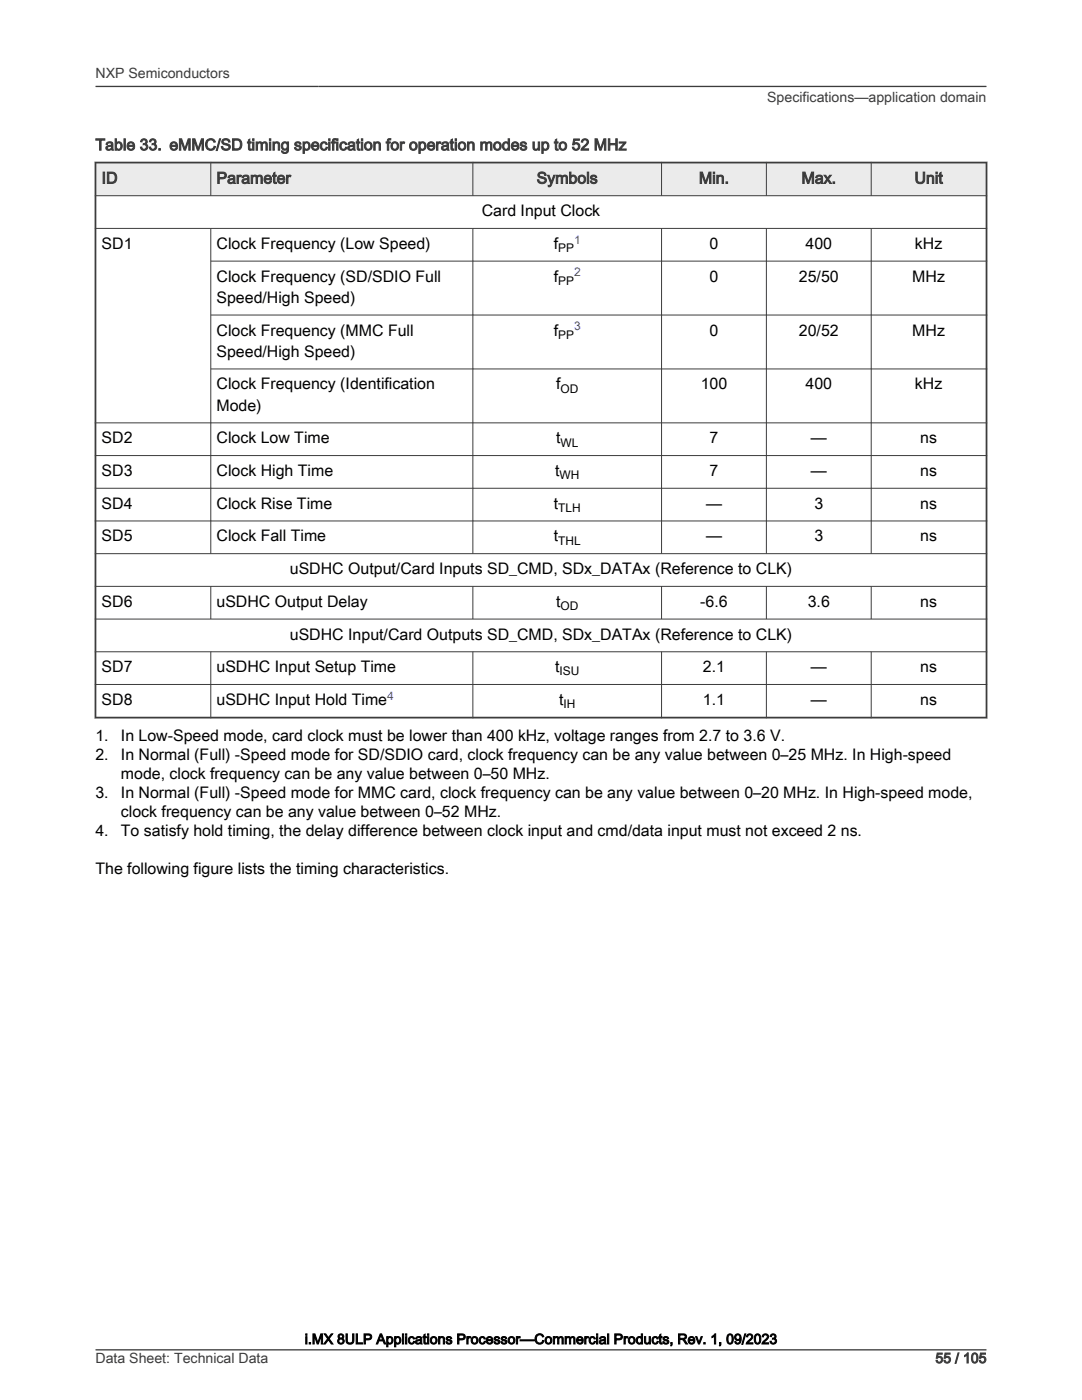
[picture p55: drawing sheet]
<svg xmlns="http://www.w3.org/2000/svg" width="216mm" height="279mm" viewBox="0 0 216 279" stroke-linecap="round" stroke-linejoin="round" font-family="sans-serif">
<defs><g id="words">
<g font-size="3.2" fill="#3c3c3c">
<text x="19" y="30">Table 33. eMMC/SD timing specification for operation modes up to 52 MHz</text>
<text x="20.3" y="36.6">ID</text>
<text x="43.2" y="36.6">Parameter</text>
<text x="107.1" y="36.6">Symbols</text>
<text x="139.5" y="36.6">Min.</text>
<text x="159.9" y="36.6">Max.</text>
<text x="182.5" y="36.6">Unit</text>
</g>
<g font-size="3.2">
<text x="96.1" y="43.1">Card Input Clock</text>
<text x="20.3" y="49.7">SD1</text>
<text x="43.2" y="49.7">Clock Frequency (Low Speed)</text>
<text x="110.5" y="49.7">f</text>
<text x="141.6" y="49.7">0</text>
<text x="160.7" y="49.7">400</text>
<text x="182.6" y="49.7">kHz</text>
<text x="43.2" y="56.2">Clock Frequency (SD/SDIO Full</text>
<text x="110.5" y="56.2">f</text>
<text x="141.6" y="56.2">0</text>
<text x="159.4" y="56.2">25/50</text>
<text x="182" y="56.2">MHz</text>
<text x="43.2" y="60.4">Speed/High Speed)</text>
<text x="43.2" y="67">Clock Frequency (MMC Full</text>
<text x="43.2" y="71.2">Speed/High Speed)</text>
<text x="110.5" y="67">f</text>
<text x="141.6" y="67">0</text>
<text x="159.4" y="67">20/52</text>
<text x="182" y="67">MHz</text>
<text x="43.2" y="77.7">Clock Frequency (Identification</text>
<text x="111" y="77.7">f</text>
<text x="139.8" y="77.7">100</text>
<text x="160.7" y="77.7">400</text>
<text x="182.6" y="77.7">kHz</text>
<text x="43.2" y="82">Mode)</text>
<text x="20.3" y="88.5">SD2</text>
<text x="43.2" y="88.5">Clock Low Time</text>
<text x="111" y="88.5">t</text>
<text x="141.6" y="88.5">7</text>
<text x="161.8" y="88.5">—</text>
<text x="183.6" y="88.5">ns</text>
<text x="20.3" y="95">SD3</text>
<text x="43.2" y="95">Clock High Time</text>
<text x="110.8" y="95">t</text>
<text x="141.6" y="95">7</text>
<text x="161.8" y="95">—</text>
<text x="183.6" y="95">ns</text>
<text x="20.3" y="101.5">SD4</text>
<text x="43.2" y="101.5">Clock Rise Time</text>
<text x="110.5" y="101.5">t</text>
<text x="140.9" y="101.5">—</text>
<text x="162.5" y="101.5">3</text>
<text x="183.6" y="101.5">ns</text>
<text x="20.3" y="108.1">SD5</text>
<text x="43.2" y="108.1">Clock Fall Time</text>
<text x="110.5" y="108.1">t</text>
<text x="140.9" y="108.1">—</text>
<text x="162.5" y="108.1">3</text>
<text x="183.6" y="108.1">ns</text>
<text x="57.8" y="114.6">uSDHC Output/Card Inputs SD_CMD, SDx_DATAx (Reference to CLK)</text>
<text x="20.3" y="121.1">SD6</text>
<text x="43.2" y="121.1">uSDHC Output Delay</text>
<text x="111" y="121.1">t</text>
<text x="139.7" y="121.1">-6.6</text>
<text x="161.2" y="121.1">3.6</text>
<text x="183.6" y="121.1">ns</text>
<text x="57.8" y="127.6">uSDHC Input/Card Outputs SD_CMD, SDx_DATAx (Reference to CLK)</text>
<text x="20.3" y="134.2">SD7</text>
<text x="43.2" y="134.2">uSDHC Input Setup Time</text>
<text x="110.8" y="134.2">t</text>
<text x="140.3" y="134.2">2.1</text>
<text x="161.8" y="134.2">—</text>
<text x="183.6" y="134.2">ns</text>
<text x="20.3" y="140.7">SD8</text>
<text x="43.2" y="140.7">uSDHC Input Hold Time</text>
<text x="111.5" y="140.7">t</text>
<text x="140.3" y="140.7">1.1</text>
<text x="161.8" y="140.7">—</text>
<text x="183.6" y="140.7">ns</text>
<text x="19" y="147.9">1.</text>
<text x="24.1" y="147.9">In Low-Speed mode, card clock must be lower than 400 kHz, voltage ranges from 2.7 to 3.6 V.</text>
<text x="19.1" y="151.7">2.</text>
<text x="24.1" y="151.7">In Normal (Full) -Speed mode for SD/SDIO card, clock frequency can be any value between 0–25 MHz. In High-speed</text>
<text x="24.1" y="155.5">mode, clock frequency can be any value between 0–50 MHz.</text>
<text x="19.1" y="159.3">3.</text>
<text x="24.1" y="159.3">In Normal (Full) -Speed mode for MMC card, clock frequency can be any value between 0–20 MHz. In High-speed mode,</text>
<text x="19.1" y="166.9">4.</text>
<text x="24.1" y="163.1">clock frequency can be any value between 0–52 MHz.</text>
<text x="24.1" y="166.9">To satisfy hold timing, the delay difference between clock input and cmd/data input must not exceed 2 ns.</text>
<text x="19.1" y="174.5">The following figure lists the timing characteristics.</text>
</g>
<g font-size="2.8" fill="#3c3c3c">
<text x="19" y="15.6">NXP Semiconductors</text>
<text x="153.1" y="20.4">Specifications—application domain</text>
<text x="19" y="272">Data Sheet: Technical Data</text>
<text x="186.7" y="272">55 / 105</text>
</g>
<text font-size="2.8" x="60.8" y="268.2">i.MX 8ULP Applications Processor—Commercial Products, Rev. 1, 09/2023</text>
<g font-size="2.4">
<text x="111.4" y="50.3">PP</text>
<text x="111.4" y="56.8">PP</text>
<text x="111.4" y="67.6">PP</text>
<text x="111.8" y="78.4">OD</text>
<text x="111.8" y="89.1">WL</text>
<text x="111.6" y="95.6">WH</text>
<text x="111.4" y="102.2">TLH</text>
<text x="111.4" y="108.7">THL</text>
<text x="111.8" y="121.7">OD</text>
<text x="111.6" y="134.8">ISU</text>
<text x="112.4" y="141.3">IH</text>
</g>
<g font-size="2.4" fill="#00f">
<text x="114.5" y="48.6">1</text>
<text x="114.5" y="55.1">2</text>
<text x="114.5" y="65.9">3</text>
<text x="77.3" y="139.6">4</text>
</g>
</g></defs>
<path d="M19 32.4h177.8v6.7h-177.8z" fill-rule="evenodd" fill="#ebebeb"/>
<path d="M18.9 32.4h178.1M19 32.3v111.1M196.9 32.3v111.1M18.9 143.2h178.1" fill="none" stroke="#3c3c3c" stroke-width=".35"/>
<g fill="none" stroke="#3c3c3c" stroke-width=".2">
<path d="M18.9 39.1h178.1M42.1 32.3v6.8M94.4 32.3v6.8M132 32.3v6.8M152.9 32.3v6.8M173.8 32.3v6.8M18.9 45.6h178.1M42.1 45.5v65M42.1 52.1h154.9M94.4 45.5v65M132 45.5v65M152.9 45.5v65"/>
<path d="M173.8 45.5v65M42.1 62.9h154.9M42.1 73.6h154.9M18.9 84.4h178.1M18.9 90.9h178.1M18.9 97.4h178.1M18.9 104h178.1M18.9 110.5h178.1M18.9 117h178.1M42.1 116.9v6.6M94.4 116.9v6.6M132 116.9v6.6"/>
<path d="M152.9 116.9v6.6M173.8 116.9v6.6M18.9 123.5h178.1M18.9 130.1h178.1M18.9 136.6h178.1M42.1 130v13.4M94.4 130v13.4M132 130v13.4M152.9 130v13.4M173.8 130v13.4"/>
</g>
<path d="M19 17.3h177.8M19 269.4h177.8" fill="none" stroke="#3c3c3c" stroke-width=".26"/>
<use href="#words"/>
</svg>
